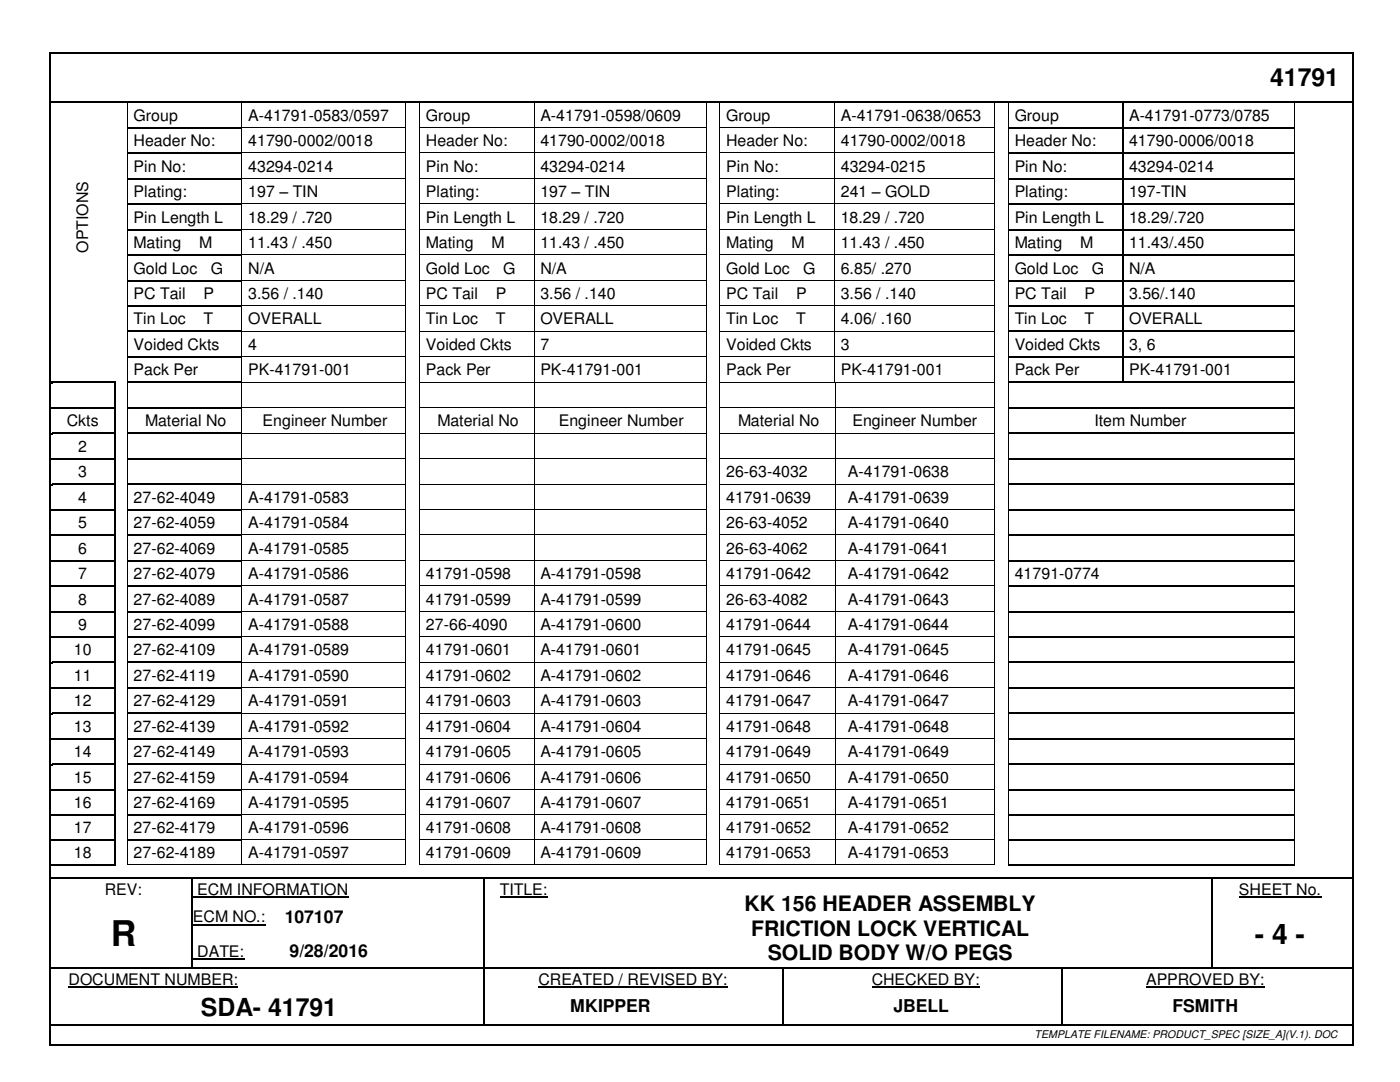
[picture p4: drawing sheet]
<svg xmlns="http://www.w3.org/2000/svg" width="279mm" height="216mm" viewBox="0 0 279 216" stroke-linecap="round" stroke-linejoin="round" font-family="sans-serif">
<defs><g id="words">
<text font-size="7.1" x="22.1" y="188.8">R</text>
<text font-size="5.6" x="250.4" y="188.3">- 4 -</text>
<g font-size="5">
<text x="253.5" y="17.2">41791</text>
<text x="40.1" y="202.7">SDA- 41791</text>
</g>
<g font-size="4.2">
<text x="148.6" y="181.8">KK 156 HEADER ASSEMBLY</text>
<text x="149.9" y="186.7">FRICTION LOCK VERTICAL</text>
<text x="153.2" y="191.5">SOLID BODY W/O PEGS</text>
</g>
<g font-size="3.5">
<text x="56.8" y="184.1">107107</text>
<text x="57.8" y="191">9/28/2016</text>
<text x="113.8" y="202">MKIPPER</text>
<text x="178.3" y="202">JBELL</text>
<text x="234" y="202">FSMITH</text>
</g>
<g font-size="3.2">
<text x="26.7" y="24.1">Group</text>
<text x="26.7" y="29.2">Header No:</text>
<text x="49.5" y="24.1">A-41791-0583/0597</text>
<text x="49.5" y="29.2">41790-0002/0018</text>
<text x="85" y="24.1">Group</text>
<text x="85" y="29.2">Header No:</text>
<text x="107.8" y="24.1">A-41791-0598/0609</text>
<text x="107.8" y="29.2">41790-0002/0018</text>
<text x="144.9" y="24.1">Group</text>
<text x="144.9" y="29.2">Header No:</text>
<text x="167.8" y="24.1">A-41791-0638/0653</text>
<text x="167.8" y="29.2">41790-0002/0018</text>
<text x="202.5" y="24.1">Group</text>
<text x="202.5" y="29.2">Header No:</text>
<text x="225.3" y="24.1">A-41791-0773/0785</text>
<text x="225.3" y="29.2">41790-0006/0018</text>
<text x="26.7" y="34.3">Pin No:</text>
<text x="49.5" y="34.3">43294-0214</text>
<text x="85" y="34.3">Pin No:</text>
<text x="107.8" y="34.3">43294-0214</text>
<text x="144.9" y="34.3">Pin No:</text>
<text x="167.8" y="34.3">43294-0215</text>
<text x="202.5" y="34.3">Pin No:</text>
<text x="225.3" y="34.3">43294-0214</text>
<text x="26.7" y="39.3">Plating:</text>
<text x="49.5" y="39.3">197 – TIN</text>
<text x="85" y="39.3">Plating:</text>
<text x="107.8" y="39.3">197 – TIN</text>
<text x="144.9" y="39.3">Plating:</text>
<text x="167.8" y="39.3">241 – GOLD</text>
<text x="202.5" y="39.3">Plating:</text>
<text x="225.3" y="39.3">197-TIN</text>
<text x="26.7" y="44.4">Pin Length L</text>
<text x="49.5" y="44.4">18.29 / .720</text>
<text x="85" y="44.4">Pin Length L</text>
<text x="107.8" y="44.4">18.29 / .720</text>
<text x="144.9" y="44.4">Pin Length L</text>
<text x="167.8" y="44.4">18.29 / .720</text>
<text x="202.5" y="44.4">Pin Length L</text>
<text x="225.3" y="44.4">18.29/.720</text>
<text x="17.6" y="50.4" transform="rotate(-90 17.6 50.4)">OPTIONS</text>
<text x="26.7" y="49.5">Mating</text>
<text x="39.7" y="49.5">M</text>
<text x="49.5" y="49.5">11.43 / .450</text>
<text x="85" y="49.5">Mating</text>
<text x="98.1" y="49.5">M</text>
<text x="107.8" y="49.5">11.43 / .450</text>
<text x="144.9" y="49.5">Mating</text>
<text x="158" y="49.5">M</text>
<text x="167.8" y="49.5">11.43 / .450</text>
<text x="202.5" y="49.5">Mating</text>
<text x="215.6" y="49.5">M</text>
<text x="225.3" y="49.5">11.43/.450</text>
<text x="26.7" y="54.6">Gold Loc</text>
<text x="26.7" y="59.7">PC Tail</text>
<text x="40.6" y="59.7">P</text>
<text x="42.1" y="54.6">G</text>
<text x="49.5" y="54.6">N/A</text>
<text x="49.5" y="59.7">3.56 / .140</text>
<text x="85" y="54.6">Gold Loc</text>
<text x="85" y="59.7">PC Tail</text>
<text x="99" y="59.7">P</text>
<text x="100.4" y="54.6">G</text>
<text x="107.8" y="54.6">N/A</text>
<text x="107.8" y="59.7">3.56 / .140</text>
<text x="144.9" y="54.6">Gold Loc</text>
<text x="144.9" y="59.7">PC Tail</text>
<text x="158.9" y="59.7">P</text>
<text x="160.3" y="54.6">G</text>
<text x="167.8" y="54.6">6.85/ .270</text>
<text x="167.8" y="59.7">3.56 / .140</text>
<text x="202.5" y="54.6">Gold Loc</text>
<text x="202.5" y="59.7">PC Tail</text>
<text x="216.5" y="59.7">P</text>
<text x="217.9" y="54.6">G</text>
<text x="225.3" y="54.6">N/A</text>
<text x="225.3" y="59.7">3.56/.140</text>
<text x="26.7" y="64.7">Tin Loc</text>
<text x="40.6" y="64.7">T</text>
<text x="49.5" y="64.7">OVERALL</text>
<text x="85" y="64.7">Tin Loc</text>
<text x="99" y="64.7">T</text>
<text x="107.8" y="64.7">OVERALL</text>
<text x="144.9" y="64.7">Tin Loc</text>
<text x="158.9" y="64.7">T</text>
<text x="167.8" y="64.7">4.06/ .160</text>
<text x="202.5" y="64.7">Tin Loc</text>
<text x="216.5" y="64.7">T</text>
<text x="225.3" y="64.7">OVERALL</text>
<text x="26.7" y="69.8">Voided Ckts</text>
<text x="49.5" y="69.8">4</text>
<text x="85" y="69.8">Voided Ckts</text>
<text x="107.8" y="69.8">7</text>
<text x="144.9" y="69.8">Voided Ckts</text>
<text x="167.8" y="69.8">3</text>
<text x="202.5" y="69.8">Voided Ckts</text>
<text x="225.3" y="69.8">3, 6</text>
<text x="26.7" y="74.9">Pack Per</text>
<text x="49.5" y="74.9">PK-41791-001</text>
<text x="85" y="74.9">Pack Per</text>
<text x="107.8" y="74.9">PK-41791-001</text>
<text x="144.9" y="74.9">Pack Per</text>
<text x="167.8" y="74.9">PK-41791-001</text>
<text x="202.5" y="74.9">Pack Per</text>
<text x="225.3" y="74.9">PK-41791-001</text>
<text x="13.3" y="85.1">Ckts</text>
<text x="29" y="85.1">Material No</text>
<text x="52.4" y="85.1">Engineer Number</text>
<text x="87.3" y="85.1">Material No</text>
<text x="111.5" y="85.1">Engineer Number</text>
<text x="147.3" y="85.1">Material No</text>
<text x="170.1" y="85.1">Engineer Number</text>
<text x="218.4" y="85.1">Item Number</text>
<text x="15.6" y="90.1">2</text>
<text x="15.6" y="95.2">3</text>
<text x="144.9" y="95.2">26-63-4032</text>
<text x="169.2" y="95.2">A-41791-0638</text>
<text x="15.6" y="100.3">4</text>
<text x="26.7" y="100.3">27-62-4049</text>
<text x="49.5" y="100.3">A-41791-0583</text>
<text x="144.9" y="100.3">41791-0639</text>
<text x="169.2" y="100.3">A-41791-0639</text>
<text x="15.6" y="105.4">5</text>
<text x="26.7" y="105.4">27-62-4059</text>
<text x="49.5" y="105.4">A-41791-0584</text>
<text x="144.9" y="105.4">26-63-4052</text>
<text x="169.2" y="105.4">A-41791-0640</text>
<text x="15.6" y="110.5">6</text>
<text x="26.7" y="110.5">27-62-4069</text>
<text x="49.5" y="110.5">A-41791-0585</text>
<text x="144.9" y="110.5">26-63-4062</text>
<text x="169.2" y="110.5">A-41791-0641</text>
<text x="15.6" y="115.6">7</text>
<text x="26.7" y="115.6">27-62-4079</text>
<text x="49.5" y="115.6">A-41791-0586</text>
<text x="85" y="115.6">41791-0598</text>
<text x="107.8" y="115.6">A-41791-0598</text>
<text x="144.9" y="115.6">41791-0642</text>
<text x="169.2" y="115.6">A-41791-0642</text>
<text x="202.5" y="115.6">41791-0774</text>
<text x="15.6" y="120.6">8</text>
<text x="15.6" y="125.7">9</text>
<text x="26.7" y="120.6">27-62-4089</text>
<text x="26.7" y="125.7">27-62-4099</text>
<text x="49.5" y="120.6">A-41791-0587</text>
<text x="49.5" y="125.7">A-41791-0588</text>
<text x="85" y="120.6">41791-0599</text>
<text x="85" y="125.7">27-66-4090</text>
<text x="107.8" y="120.6">A-41791-0599</text>
<text x="107.8" y="125.7">A-41791-0600</text>
<text x="144.9" y="120.6">26-63-4082</text>
<text x="144.9" y="125.7">41791-0644</text>
<text x="169.2" y="120.6">A-41791-0643</text>
<text x="169.2" y="125.7">A-41791-0644</text>
<text x="14.7" y="130.8">10</text>
<text x="26.7" y="130.8">27-62-4109</text>
<text x="49.5" y="130.8">A-41791-0589</text>
<text x="85" y="130.8">41791-0601</text>
<text x="107.8" y="130.8">A-41791-0601</text>
<text x="144.9" y="130.8">41791-0645</text>
<text x="169.2" y="130.8">A-41791-0645</text>
<text x="14.7" y="135.9">11</text>
<text x="26.7" y="135.9">27-62-4119</text>
<text x="49.5" y="135.9">A-41791-0590</text>
<text x="85" y="135.9">41791-0602</text>
<text x="107.8" y="135.9">A-41791-0602</text>
<text x="144.9" y="135.9">41791-0646</text>
<text x="169.2" y="135.9">A-41791-0646</text>
<text x="14.7" y="141">12</text>
<text x="26.7" y="141">27-62-4129</text>
<text x="49.5" y="141">A-41791-0591</text>
<text x="85" y="141">41791-0603</text>
<text x="107.8" y="141">A-41791-0603</text>
<text x="144.9" y="141">41791-0647</text>
<text x="169.2" y="141">A-41791-0647</text>
<text x="14.7" y="146">13</text>
<text x="26.7" y="146">27-62-4139</text>
<text x="49.5" y="146">A-41791-0592</text>
<text x="85" y="146">41791-0604</text>
<text x="107.8" y="146">A-41791-0604</text>
<text x="144.9" y="146">41791-0648</text>
<text x="169.2" y="146">A-41791-0648</text>
<text x="14.7" y="151.1">14</text>
<text x="26.7" y="151.1">27-62-4149</text>
<text x="49.5" y="151.1">A-41791-0593</text>
<text x="85" y="151.1">41791-0605</text>
<text x="107.8" y="151.1">A-41791-0605</text>
<text x="144.9" y="151.1">41791-0649</text>
<text x="169.2" y="151.1">A-41791-0649</text>
<text x="14.7" y="156.2">15</text>
<text x="14.7" y="161.3">16</text>
<text x="26.7" y="156.2">27-62-4159</text>
<text x="26.7" y="161.3">27-62-4169</text>
<text x="49.5" y="156.2">A-41791-0594</text>
<text x="49.5" y="161.3">A-41791-0595</text>
<text x="85" y="156.2">41791-0606</text>
<text x="85" y="161.3">41791-0607</text>
<text x="107.8" y="156.2">A-41791-0606</text>
<text x="107.8" y="161.3">A-41791-0607</text>
<text x="144.9" y="156.2">41791-0650</text>
<text x="144.9" y="161.3">41791-0651</text>
<text x="169.2" y="156.2">A-41791-0650</text>
<text x="169.2" y="161.3">A-41791-0651</text>
<text x="14.7" y="166.3">17</text>
<text x="26.7" y="166.3">27-62-4179</text>
<text x="49.5" y="166.3">A-41791-0596</text>
<text x="85" y="166.3">41791-0608</text>
<text x="107.8" y="166.3">A-41791-0608</text>
<text x="144.9" y="166.3">41791-0652</text>
<text x="169.2" y="166.3">A-41791-0652</text>
<text x="14.7" y="171.3">18</text>
<text x="26.7" y="171.3">27-62-4189</text>
<text x="49.5" y="171.3">A-41791-0597</text>
<text x="85" y="171.3">41791-0609</text>
<text x="107.8" y="171.3">A-41791-0609</text>
<text x="144.9" y="171.3">41791-0653</text>
<text x="169.2" y="171.3">A-41791-0653</text>
<text x="20.9" y="178.5">REV:</text>
<text x="39.4" y="178.5">ECM INFORMATION</text>
<text x="99.8" y="178.5">TITLE:</text>
<text x="247.3" y="178.5">SHEET No.</text>
<text x="38.5" y="184.1">ECM NO.:</text>
<text x="39.4" y="191">DATE:</text>
<text x="13.7" y="196.5">DOCUMENT NUMBER:</text>
<text x="107.5" y="196.5">CREATED / REVISED BY:</text>
<text x="174" y="196.5">CHECKED BY:</text>
<text x="228.7" y="196.5">APPROVED BY:</text>
</g>
<text font-size="2.1" x="206.5" y="207.1">TEMPLATE FILENAME: PRODUCT_SPEC [SIZE_A](V.1). DOC</text>
</g></defs>
<g fill="#000">
<path d="M9.8 10.3h.4v.4h-.4z" fill-rule="evenodd"/>
<path d="M9.8 10.3h.4v.4h-.4z" fill-rule="evenodd"/>
<path d="M269.8 10.3h.3v.4h-.3z" fill-rule="evenodd"/>
<path d="M269.8 10.3h.3v.4h-.3z" fill-rule="evenodd"/>
<path d="M10.2 20.2h.3v.3h-.3z" fill-rule="evenodd"/>
<path d="M10.2 20.2h.3v.3h-.3z" fill-rule="evenodd"/>
<path d="M25.3 20.4h.2v.3h-.2z" fill-rule="evenodd"/>
<path d="M25.3 20.4h.2v.1h-.2z" fill-rule="evenodd"/>
<path d="M25.3 25.4h.2v.3h-.2z" fill-rule="evenodd"/>
<path d="M25.3 30.4h.2v.4h-.2z" fill-rule="evenodd"/>
<path d="M25.3 35.5h.2v.4h-.2z" fill-rule="evenodd"/>
<path d="M48.2 20.5h.2v.2h-.2z" fill-rule="evenodd"/>
<path d="M48.2 20.4h.2v.1h-.2z" fill-rule="evenodd"/>
<path d="M48.2 25.4h.2v.3h-.2z" fill-rule="evenodd"/>
<path d="M48.2 30.4h.2v.4h-.2z" fill-rule="evenodd"/>
<path d="M48.2 35.5h.2v.4h-.2z" fill-rule="evenodd"/>
<path d="M80.9 20.4h.2v.3h-.2z" fill-rule="evenodd"/>
<path d="M80.9 20.4h.2v.1h-.2z" fill-rule="evenodd"/>
<path d="M80.9 25.4h.2v.3h-.2z" fill-rule="evenodd"/>
<path d="M80.9 30.4h.2v.4h-.2z" fill-rule="evenodd"/>
<path d="M80.9 35.5h.2v.4h-.2z" fill-rule="evenodd"/>
<path d="M83.7 20.4h.1v.3h-.1z" fill-rule="evenodd"/>
<path d="M83.7 20.4h.1v.1h-.1z" fill-rule="evenodd"/>
<path d="M83.7 25.4h.1v.3h-.1z" fill-rule="evenodd"/>
<path d="M83.7 30.4h.1v.4h-.1z" fill-rule="evenodd"/>
<path d="M83.7 35.5h.1v.4h-.1z" fill-rule="evenodd"/>
<path d="M106.5 20.5h.2v.2h-.2z" fill-rule="evenodd"/>
<path d="M106.5 20.4h.2v.1h-.2z" fill-rule="evenodd"/>
<path d="M106.5 25.4h.2v.3h-.2z" fill-rule="evenodd"/>
<path d="M106.5 30.4h.2v.4h-.2z" fill-rule="evenodd"/>
<path d="M106.5 35.5h.2v.4h-.2z" fill-rule="evenodd"/>
<path d="M140.8 20.4h.2v.3h-.2z" fill-rule="evenodd"/>
<path d="M140.8 20.4h.2v.1h-.2z" fill-rule="evenodd"/>
<path d="M140.8 25.4h.2v.3h-.2z" fill-rule="evenodd"/>
<path d="M140.8 30.4h.2v.4h-.2z" fill-rule="evenodd"/>
<path d="M140.8 35.5h.2v.4h-.2z" fill-rule="evenodd"/>
<path d="M143.6 20.4h.1v.3h-.1z" fill-rule="evenodd"/>
<path d="M143.6 20.4h.1v.1h-.1z" fill-rule="evenodd"/>
<path d="M143.6 25.4h.1v.3h-.1z" fill-rule="evenodd"/>
<path d="M143.6 30.4h.1v.4h-.1z" fill-rule="evenodd"/>
<path d="M143.6 35.5h.1v.4h-.1z" fill-rule="evenodd"/>
<path d="M166.4 20.5h.2v.2h-.2z" fill-rule="evenodd"/>
<path d="M166.4 20.4h.2v.1h-.2z" fill-rule="evenodd"/>
<path d="M166.4 25.4h.2v.3h-.2z" fill-rule="evenodd"/>
<path d="M166.4 30.4h.2v.4h-.2z" fill-rule="evenodd"/>
<path d="M166.4 35.5h.2v.4h-.2z" fill-rule="evenodd"/>
<path d="M198.4 20.4h.2v.3h-.2z" fill-rule="evenodd"/>
<path d="M198.4 20.4h.2v.1h-.2z" fill-rule="evenodd"/>
<path d="M198.4 25.4h.2v.3h-.2z" fill-rule="evenodd"/>
<path d="M198.4 30.4h.2v.4h-.2z" fill-rule="evenodd"/>
<path d="M198.4 35.5h.2v.4h-.2z" fill-rule="evenodd"/>
<path d="M201.2 20.4h.1v.3h-.1z" fill-rule="evenodd"/>
<path d="M201.2 20.4h.1v.1h-.1z" fill-rule="evenodd"/>
<path d="M201.2 25.4h.1v.3h-.1z" fill-rule="evenodd"/>
<path d="M201.2 30.4h.1v.4h-.1z" fill-rule="evenodd"/>
<path d="M201.2 35.5h.1v.4h-.1z" fill-rule="evenodd"/>
<path d="M224 20.5h.2v.2h-.2z" fill-rule="evenodd"/>
<path d="M224 20.4h.1v.1h-.1z" fill-rule="evenodd"/>
<path d="M224 25.4h.2v.3h-.2z" fill-rule="evenodd"/>
<path d="M224 30.4h.2v.4h-.2z" fill-rule="evenodd"/>
<path d="M224 35.5h.2v.4h-.2z" fill-rule="evenodd"/>
<path d="M258.3 20.4h.2v.3h-.2z" fill-rule="evenodd"/>
<path d="M258.3 20.4h.2v.1h-.2z" fill-rule="evenodd"/>
<path d="M258.3 25.4h.2v.3h-.2z" fill-rule="evenodd"/>
<path d="M258.3 30.4h.2v.4h-.2z" fill-rule="evenodd"/>
<path d="M258.3 35.5h.2v.4h-.2z" fill-rule="evenodd"/>
<path d="M269.5 20.2h.3v.3h-.3z" fill-rule="evenodd"/>
<path d="M269.5 20.2h.3v.3h-.3z" fill-rule="evenodd"/>
<path d="M25.3 40.6h.2v.4h-.2z" fill-rule="evenodd"/>
<path d="M25.3 45.7h.2v.4h-.2z" fill-rule="evenodd"/>
<path d="M25.3 50.8h.2v.3h-.2z" fill-rule="evenodd"/>
<path d="M25.3 55.8h.2v.4h-.2z" fill-rule="evenodd"/>
<path d="M48.2 40.6h.2v.4h-.2z" fill-rule="evenodd"/>
<path d="M48.2 45.7h.2v.4h-.2z" fill-rule="evenodd"/>
<path d="M48.2 50.8h.2v.3h-.2z" fill-rule="evenodd"/>
<path d="M48.2 55.8h.2v.4h-.2z" fill-rule="evenodd"/>
<path d="M80.9 40.6h.2v.4h-.2z" fill-rule="evenodd"/>
<path d="M80.9 45.7h.2v.4h-.2z" fill-rule="evenodd"/>
<path d="M80.9 50.8h.2v.3h-.2z" fill-rule="evenodd"/>
<path d="M80.9 55.8h.2v.4h-.2z" fill-rule="evenodd"/>
<path d="M83.7 40.6h.1v.4h-.1z" fill-rule="evenodd"/>
<path d="M83.7 45.7h.1v.4h-.1z" fill-rule="evenodd"/>
<path d="M83.7 50.8h.1v.3h-.1z" fill-rule="evenodd"/>
<path d="M83.7 55.8h.1v.4h-.1z" fill-rule="evenodd"/>
<path d="M106.5 40.6h.2v.4h-.2z" fill-rule="evenodd"/>
<path d="M106.5 45.7h.2v.4h-.2z" fill-rule="evenodd"/>
<path d="M106.5 50.8h.2v.3h-.2z" fill-rule="evenodd"/>
<path d="M106.5 55.8h.2v.4h-.2z" fill-rule="evenodd"/>
<path d="M140.8 40.6h.2v.4h-.2z" fill-rule="evenodd"/>
<path d="M140.8 45.7h.2v.4h-.2z" fill-rule="evenodd"/>
<path d="M140.8 50.8h.2v.3h-.2z" fill-rule="evenodd"/>
<path d="M140.8 55.8h.2v.4h-.2z" fill-rule="evenodd"/>
<path d="M143.6 40.6h.1v.4h-.1z" fill-rule="evenodd"/>
<path d="M143.6 45.7h.1v.4h-.1z" fill-rule="evenodd"/>
<path d="M143.6 50.8h.1v.3h-.1z" fill-rule="evenodd"/>
<path d="M143.6 55.8h.1v.4h-.1z" fill-rule="evenodd"/>
<path d="M166.4 40.6h.2v.4h-.2z" fill-rule="evenodd"/>
<path d="M166.4 45.7h.2v.4h-.2z" fill-rule="evenodd"/>
<path d="M166.4 50.8h.2v.3h-.2z" fill-rule="evenodd"/>
<path d="M166.4 55.8h.2v.4h-.2z" fill-rule="evenodd"/>
<path d="M198.4 40.6h.2v.4h-.2z" fill-rule="evenodd"/>
<path d="M198.4 45.7h.2v.4h-.2z" fill-rule="evenodd"/>
<path d="M198.4 50.8h.2v.3h-.2z" fill-rule="evenodd"/>
<path d="M198.4 55.8h.2v.4h-.2z" fill-rule="evenodd"/>
<path d="M201.2 40.6h.1v.4h-.1z" fill-rule="evenodd"/>
<path d="M201.2 45.7h.1v.4h-.1z" fill-rule="evenodd"/>
<path d="M201.2 50.8h.1v.3h-.1z" fill-rule="evenodd"/>
<path d="M201.2 55.8h.1v.4h-.1z" fill-rule="evenodd"/>
<path d="M224 40.6h.2v.4h-.2z" fill-rule="evenodd"/>
<path d="M224 45.7h.2v.4h-.2z" fill-rule="evenodd"/>
<path d="M224 50.8h.2v.3h-.2z" fill-rule="evenodd"/>
<path d="M224 55.8h.2v.4h-.2z" fill-rule="evenodd"/>
<path d="M258.3 40.6h.2v.4h-.2z" fill-rule="evenodd"/>
<path d="M258.3 45.7h.2v.4h-.2z" fill-rule="evenodd"/>
<path d="M258.3 50.8h.2v.3h-.2z" fill-rule="evenodd"/>
<path d="M258.3 55.8h.2v.4h-.2z" fill-rule="evenodd"/>
<path d="M10.2 76.2h.2v.4h-.2z" fill-rule="evenodd"/>
<path d="M10.2 76.2h.2v.2h-.2z" fill-rule="evenodd"/>
<path d="M22.7 76.2h.3v.4h-.3z" fill-rule="evenodd"/>
<path d="M22.7 76.2h.3v.2h-.3z" fill-rule="evenodd"/>
<path d="M25.3 60.9h.2v.4h-.2z" fill-rule="evenodd"/>
<path d="M25.3 66h.2v.4h-.2z" fill-rule="evenodd"/>
<path d="M25.3 71.1h.2v.4h-.2z" fill-rule="evenodd"/>
<path d="M25.3 76.2h.2v.4h-.2z" fill-rule="evenodd"/>
<path d="M48.2 60.9h.2v.4h-.2z" fill-rule="evenodd"/>
<path d="M48.2 66h.2v.4h-.2z" fill-rule="evenodd"/>
<path d="M48.2 71.1h.2v.4h-.2z" fill-rule="evenodd"/>
<path d="M48.2 76.2h.2v.4h-.2z" fill-rule="evenodd"/>
<path d="M80.9 60.9h.2v.4h-.2z" fill-rule="evenodd"/>
<path d="M80.9 66h.2v.4h-.2z" fill-rule="evenodd"/>
<path d="M80.9 71.1h.2v.4h-.2z" fill-rule="evenodd"/>
<path d="M80.9 76.2h.2v.4h-.2z" fill-rule="evenodd"/>
<path d="M83.7 60.9h.1v.4h-.1z" fill-rule="evenodd"/>
<path d="M83.7 66h.1v.4h-.1z" fill-rule="evenodd"/>
<path d="M83.7 71.1h.1v.4h-.1z" fill-rule="evenodd"/>
<path d="M83.7 76.2h.1v.4h-.1z" fill-rule="evenodd"/>
<path d="M106.5 60.9h.2v.4h-.2z" fill-rule="evenodd"/>
<path d="M106.5 66h.2v.4h-.2z" fill-rule="evenodd"/>
<path d="M106.5 71.1h.2v.4h-.2z" fill-rule="evenodd"/>
<path d="M106.5 76.2h.2v.4h-.2z" fill-rule="evenodd"/>
<path d="M140.8 60.9h.2v.4h-.2z" fill-rule="evenodd"/>
<path d="M140.8 66h.2v.4h-.2z" fill-rule="evenodd"/>
<path d="M140.8 71.1h.2v.4h-.2z" fill-rule="evenodd"/>
<path d="M140.8 76.2h.2v.4h-.2z" fill-rule="evenodd"/>
<path d="M143.6 60.9h.1v.4h-.1z" fill-rule="evenodd"/>
<path d="M143.6 66h.1v.4h-.1z" fill-rule="evenodd"/>
<path d="M143.6 71.1h.1v.4h-.1z" fill-rule="evenodd"/>
<path d="M143.6 76.2h.1v.4h-.1z" fill-rule="evenodd"/>
<path d="M166.4 60.9h.2v.4h-.2z" fill-rule="evenodd"/>
<path d="M166.4 66h.2v.4h-.2z" fill-rule="evenodd"/>
<path d="M166.4 71.1h.2v.4h-.2z" fill-rule="evenodd"/>
<path d="M166.4 76.2h.2v.1h-.2z" fill-rule="evenodd"/>
<path d="M166.6 76.2v.1z" fill-rule="evenodd"/>
<path d="M166.6 76.3h.2v.3h-.2z" fill-rule="evenodd"/>
<path d="M166.6 76.2h.2v.1h-.2z" fill-rule="evenodd"/>
<path d="M198.4 60.9h.2v.4h-.2z" fill-rule="evenodd"/>
<path d="M198.4 66h.2v.4h-.2z" fill-rule="evenodd"/>
<path d="M198.4 71.1h.2v.4h-.2z" fill-rule="evenodd"/>
<path d="M198.4 76.2h.2v.4h-.2z" fill-rule="evenodd"/>
<path d="M201.2 60.9h.1v.4h-.1z" fill-rule="evenodd"/>
<path d="M201.2 66h.1v.4h-.1z" fill-rule="evenodd"/>
<path d="M201.2 71.1h.1v.4h-.1z" fill-rule="evenodd"/>
<path d="M201.2 76.2h.1v.4h-.1z" fill-rule="evenodd"/>
<path d="M224 60.9h.2v.4h-.2z" fill-rule="evenodd"/>
<path d="M224 66h.2v.4h-.2z" fill-rule="evenodd"/>
<path d="M224 71.1h.2v.4h-.2z" fill-rule="evenodd"/>
<path d="M224 76.2h.2v.2h-.2z" fill-rule="evenodd"/>
<path d="M258.3 60.9h.2v.4h-.2z" fill-rule="evenodd"/>
<path d="M258.3 66h.2v.4h-.2z" fill-rule="evenodd"/>
<path d="M258.3 71.1h.2v.4h-.2z" fill-rule="evenodd"/>
<path d="M258.3 76.2h.2v.4h-.2z" fill-rule="evenodd"/>
<path d="M10.2 81.3h.2v.3h-.2z" fill-rule="evenodd"/>
<path d="M10.2 86.3h.2v.4h-.2z" fill-rule="evenodd"/>
<path d="M10.2 91.4h.2v.4h-.2z" fill-rule="evenodd"/>
<path d="M10.2 96.5h.2v.4h-.2z" fill-rule="evenodd"/>
<path d="M22.7 81.3h.3v.3h-.3z" fill-rule="evenodd"/>
<path d="M22.7 86.3h.3v.4h-.3z" fill-rule="evenodd"/>
<path d="M22.7 91.4h.3v.4h-.3z" fill-rule="evenodd"/>
<path d="M22.7 96.5h.3v.4h-.3z" fill-rule="evenodd"/>
<path d="M25.3 81.3h.2v.3h-.2z" fill-rule="evenodd"/>
<path d="M25.3 86.3h.2v.4h-.2z" fill-rule="evenodd"/>
<path d="M25.3 91.4h.2v.4h-.2z" fill-rule="evenodd"/>
<path d="M25.3 96.5h.2v.4h-.2z" fill-rule="evenodd"/>
<path d="M48.2 81.3h.2v.3h-.2z" fill-rule="evenodd"/>
<path d="M48.2 86.3h.2v.4h-.2z" fill-rule="evenodd"/>
<path d="M48.2 91.4h.2v.4h-.2z" fill-rule="evenodd"/>
<path d="M48.2 96.5h.2v.4h-.2z" fill-rule="evenodd"/>
<path d="M80.9 81.3h.2v.3h-.2z" fill-rule="evenodd"/>
<path d="M80.9 86.3h.2v.4h-.2z" fill-rule="evenodd"/>
<path d="M80.9 91.4h.2v.4h-.2z" fill-rule="evenodd"/>
<path d="M80.9 96.5h.2v.4h-.2z" fill-rule="evenodd"/>
<path d="M83.7 81.3h.1v.3h-.1z" fill-rule="evenodd"/>
<path d="M83.7 86.3h.1v.4h-.1z" fill-rule="evenodd"/>
<path d="M83.7 91.4h.1v.4h-.1z" fill-rule="evenodd"/>
<path d="M83.7 96.5h.1v.4h-.1z" fill-rule="evenodd"/>
<path d="M106.5 81.3h.2v.3h-.2z" fill-rule="evenodd"/>
<path d="M106.5 86.3h.2v.4h-.2z" fill-rule="evenodd"/>
<path d="M106.5 91.4h.2v.4h-.2z" fill-rule="evenodd"/>
<path d="M106.5 96.5h.2v.4h-.2z" fill-rule="evenodd"/>
<path d="M140.8 81.3h.2v.3h-.2z" fill-rule="evenodd"/>
<path d="M140.8 86.3h.2v.4h-.2z" fill-rule="evenodd"/>
<path d="M140.8 91.4h.2v.4h-.2z" fill-rule="evenodd"/>
<path d="M140.8 96.5h.2v.4h-.2z" fill-rule="evenodd"/>
<path d="M143.6 81.3h.1v.3h-.1z" fill-rule="evenodd"/>
<path d="M143.6 86.3h.1v.4h-.1z" fill-rule="evenodd"/>
<path d="M143.6 91.4h.1v.4h-.1z" fill-rule="evenodd"/>
<path d="M143.6 96.5h.1v.4h-.1z" fill-rule="evenodd"/>
<path d="M166.6 81.3h.2v.3h-.2z" fill-rule="evenodd"/>
<path d="M166.6 86.3h.2v.4h-.2z" fill-rule="evenodd"/>
<path d="M166.6 91.4h.2v.4h-.2z" fill-rule="evenodd"/>
<path d="M166.6 96.5h.2v.4h-.2z" fill-rule="evenodd"/>
<path d="M198.4 81.3h.2v.3h-.2z" fill-rule="evenodd"/>
<path d="M198.4 86.3h.2v.4h-.2z" fill-rule="evenodd"/>
<path d="M198.4 91.4h.2v.4h-.2z" fill-rule="evenodd"/>
<path d="M198.4 96.5h.2v.4h-.2z" fill-rule="evenodd"/>
<path d="M201.2 81.3h.1v.3h-.1z" fill-rule="evenodd"/>
<path d="M201.2 86.3h.1v.4h-.1z" fill-rule="evenodd"/>
<path d="M201.2 91.4h.1v.4h-.1z" fill-rule="evenodd"/>
<path d="M201.2 96.5h.1v.4h-.1z" fill-rule="evenodd"/>
<path d="M258.3 81.3h.2v.3h-.2z" fill-rule="evenodd"/>
<path d="M258.3 86.3h.2v.4h-.2z" fill-rule="evenodd"/>
<path d="M258.3 91.4h.2v.4h-.2z" fill-rule="evenodd"/>
<path d="M258.3 96.5h.2v.4h-.2z" fill-rule="evenodd"/>
<path d="M10.2 101.6h.2v.4h-.2z" fill-rule="evenodd"/>
<path d="M10.2 106.7h.2v.3h-.2z" fill-rule="evenodd"/>
<path d="M10.2 111.7h.2v.4h-.2z" fill-rule="evenodd"/>
<path d="M10.2 116.8h.2v.4h-.2z" fill-rule="evenodd"/>
<path d="M22.7 101.6h.3v.4h-.3z" fill-rule="evenodd"/>
<path d="M22.7 106.7h.3v.3h-.3z" fill-rule="evenodd"/>
<path d="M22.7 111.7h.3v.4h-.3z" fill-rule="evenodd"/>
<path d="M22.7 116.8h.3v.4h-.3z" fill-rule="evenodd"/>
<path d="M25.3 101.6h.2v.4h-.2z" fill-rule="evenodd"/>
<path d="M25.3 106.7h.2v.3h-.2z" fill-rule="evenodd"/>
<path d="M25.3 111.7h.2v.4h-.2z" fill-rule="evenodd"/>
<path d="M25.3 116.8h.2v.4h-.2z" fill-rule="evenodd"/>
<path d="M48.2 101.6h.2v.4h-.2z" fill-rule="evenodd"/>
<path d="M48.2 106.7h.2v.3h-.2z" fill-rule="evenodd"/>
<path d="M48.2 111.7h.2v.4h-.2z" fill-rule="evenodd"/>
<path d="M48.2 116.8h.2v.4h-.2z" fill-rule="evenodd"/>
<path d="M80.9 101.6h.2v.4h-.2z" fill-rule="evenodd"/>
<path d="M80.9 106.7h.2v.3h-.2z" fill-rule="evenodd"/>
<path d="M80.9 111.7h.2v.4h-.2z" fill-rule="evenodd"/>
<path d="M80.9 116.8h.2v.4h-.2z" fill-rule="evenodd"/>
<path d="M83.7 101.6h.1v.4h-.1z" fill-rule="evenodd"/>
<path d="M83.7 106.7h.1v.3h-.1z" fill-rule="evenodd"/>
<path d="M83.7 111.7h.1v.4h-.1z" fill-rule="evenodd"/>
<path d="M83.7 116.8h.1v.4h-.1z" fill-rule="evenodd"/>
<path d="M106.5 101.6h.2v.4h-.2z" fill-rule="evenodd"/>
<path d="M106.5 106.7h.2v.3h-.2z" fill-rule="evenodd"/>
<path d="M106.5 111.7h.2v.4h-.2z" fill-rule="evenodd"/>
<path d="M106.5 116.8h.2v.4h-.2z" fill-rule="evenodd"/>
<path d="M140.8 101.6h.2v.4h-.2z" fill-rule="evenodd"/>
<path d="M140.8 106.7h.2v.3h-.2z" fill-rule="evenodd"/>
<path d="M140.8 111.7h.2v.4h-.2z" fill-rule="evenodd"/>
<path d="M140.8 116.8h.2v.4h-.2z" fill-rule="evenodd"/>
<path d="M143.6 101.6h.1v.4h-.1z" fill-rule="evenodd"/>
<path d="M143.6 106.7h.1v.3h-.1z" fill-rule="evenodd"/>
<path d="M143.6 111.7h.1v.4h-.1z" fill-rule="evenodd"/>
<path d="M143.6 116.8h.1v.4h-.1z" fill-rule="evenodd"/>
<path d="M166.6 101.6h.2v.4h-.2z" fill-rule="evenodd"/>
<path d="M166.6 106.7h.2v.3h-.2z" fill-rule="evenodd"/>
<path d="M166.6 111.7h.2v.4h-.2z" fill-rule="evenodd"/>
<path d="M166.6 116.8h.2v.4h-.2z" fill-rule="evenodd"/>
<path d="M198.4 101.6h.2v.4h-.2z" fill-rule="evenodd"/>
<path d="M198.4 106.7h.2v.3h-.2z" fill-rule="evenodd"/>
<path d="M198.4 111.7h.2v.4h-.2z" fill-rule="evenodd"/>
<path d="M198.4 116.8h.2v.4h-.2z" fill-rule="evenodd"/>
<path d="M201.2 101.6h.1v.4h-.1z" fill-rule="evenodd"/>
<path d="M201.2 106.7h.1v.3h-.1z" fill-rule="evenodd"/>
<path d="M201.2 111.7h.1v.4h-.1z" fill-rule="evenodd"/>
<path d="M201.2 116.8h.1v.4h-.1z" fill-rule="evenodd"/>
<path d="M258.3 101.6h.2v.4h-.2z" fill-rule="evenodd"/>
<path d="M258.3 106.7h.2v.3h-.2z" fill-rule="evenodd"/>
<path d="M258.3 111.7h.2v.4h-.2z" fill-rule="evenodd"/>
<path d="M258.3 116.8h.2v.4h-.2z" fill-rule="evenodd"/>
<path d="M10.2 121.9h.2v.4h-.2z" fill-rule="evenodd"/>
<path d="M10.2 127h.2v.4h-.2z" fill-rule="evenodd"/>
<path d="M10.2 132.1h.2v.3h-.2z" fill-rule="evenodd"/>
<path d="M10.2 137.1h.2v.4h-.2z" fill-rule="evenodd"/>
<path d="M22.7 121.9h.3v.4h-.3z" fill-rule="evenodd"/>
<path d="M22.7 127h.3v.4h-.3z" fill-rule="evenodd"/>
<path d="M22.7 132.1h.3v.3h-.3z" fill-rule="evenodd"/>
<path d="M22.7 137.1h.3v.4h-.3z" fill-rule="evenodd"/>
<path d="M25.3 121.9h.2v.4h-.2z" fill-rule="evenodd"/>
<path d="M25.3 127h.2v.4h-.2z" fill-rule="evenodd"/>
<path d="M25.3 132.1h.2v.3h-.2z" fill-rule="evenodd"/>
<path d="M25.3 137.1h.2v.4h-.2z" fill-rule="evenodd"/>
<path d="M48.2 121.9h.2v.4h-.2z" fill-rule="evenodd"/>
<path d="M48.2 127h.2v.4h-.2z" fill-rule="evenodd"/>
<path d="M48.2 132.1h.2v.3h-.2z" fill-rule="evenodd"/>
<path d="M48.2 137.1h.2v.4h-.2z" fill-rule="evenodd"/>
<path d="M80.9 121.9h.2v.4h-.2z" fill-rule="evenodd"/>
<path d="M80.9 127h.2v.4h-.2z" fill-rule="evenodd"/>
<path d="M80.9 132.1h.2v.3h-.2z" fill-rule="evenodd"/>
<path d="M80.9 137.1h.2v.4h-.2z" fill-rule="evenodd"/>
<path d="M83.7 121.9h.1v.4h-.1z" fill-rule="evenodd"/>
<path d="M83.7 127h.1v.4h-.1z" fill-rule="evenodd"/>
<path d="M83.7 132.1h.1v.3h-.1z" fill-rule="evenodd"/>
<path d="M83.7 137.1h.1v.4h-.1z" fill-rule="evenodd"/>
<path d="M106.5 121.9h.2v.4h-.2z" fill-rule="evenodd"/>
<path d="M106.5 127h.2v.4h-.2z" fill-rule="evenodd"/>
<path d="M106.5 132.1h.2v.3h-.2z" fill-rule="evenodd"/>
<path d="M106.5 137.1h.2v.4h-.2z" fill-rule="evenodd"/>
<path d="M140.8 121.9h.2v.4h-.2z" fill-rule="evenodd"/>
<path d="M140.8 127h.2v.4h-.2z" fill-rule="evenodd"/>
<path d="M140.8 132.1h.2v.3h-.2z" fill-rule="evenodd"/>
<path d="M140.8 137.1h.2v.4h-.2z" fill-rule="evenodd"/>
<path d="M143.6 121.9h.1v.4h-.1z" fill-rule="evenodd"/>
<path d="M143.6 127h.1v.4h-.1z" fill-rule="evenodd"/>
<path d="M143.6 132.1h.1v.3h-.1z" fill-rule="evenodd"/>
<path d="M143.6 137.1h.1v.4h-.1z" fill-rule="evenodd"/>
<path d="M166.6 121.9h.2v.4h-.2z" fill-rule="evenodd"/>
<path d="M166.6 127h.2v.4h-.2z" fill-rule="evenodd"/>
<path d="M166.6 132.1h.2v.3h-.2z" fill-rule="evenodd"/>
<path d="M166.6 137.1h.2v.4h-.2z" fill-rule="evenodd"/>
<path d="M198.4 121.9h.2v.4h-.2z" fill-rule="evenodd"/>
<path d="M198.4 127h.2v.4h-.2z" fill-rule="evenodd"/>
<path d="M198.4 132.1h.2v.3h-.2z" fill-rule="evenodd"/>
<path d="M198.4 137.1h.2v.4h-.2z" fill-rule="evenodd"/>
<path d="M201.2 121.9h.1v.4h-.1z" fill-rule="evenodd"/>
<path d="M201.2 127h.1v.4h-.1z" fill-rule="evenodd"/>
<path d="M201.2 132.1h.1v.3h-.1z" fill-rule="evenodd"/>
<path d="M201.2 137.1h.1v.4h-.1z" fill-rule="evenodd"/>
<path d="M258.3 121.9h.2v.4h-.2z" fill-rule="evenodd"/>
<path d="M258.3 127h.2v.4h-.2z" fill-rule="evenodd"/>
<path d="M258.3 132.1h.2v.3h-.2z" fill-rule="evenodd"/>
<path d="M258.3 137.1h.2v.4h-.2z" fill-rule="evenodd"/>
<path d="M10.2 142.2h.2v.4h-.2z" fill-rule="evenodd"/>
<path d="M10.2 147.3h.2v.4h-.2z" fill-rule="evenodd"/>
<path d="M10.2 152.4h.2v.4h-.2z" fill-rule="evenodd"/>
<path d="M10.2 157.5h.2v.4h-.2z" fill-rule="evenodd"/>
<path d="M22.7 142.2h.3v.4h-.3z" fill-rule="evenodd"/>
<path d="M22.7 147.3h.3v.4h-.3z" fill-rule="evenodd"/>
<path d="M22.7 152.4h.3v.4h-.3z" fill-rule="evenodd"/>
<path d="M22.7 157.5h.3v.4h-.3z" fill-rule="evenodd"/>
<path d="M25.3 142.2h.2v.4h-.2z" fill-rule="evenodd"/>
<path d="M25.3 147.3h.2v.4h-.2z" fill-rule="evenodd"/>
<path d="M25.3 152.4h.2v.4h-.2z" fill-rule="evenodd"/>
<path d="M25.3 157.5h.2v.4h-.2z" fill-rule="evenodd"/>
<path d="M48.2 142.2h.2v.4h-.2z" fill-rule="evenodd"/>
<path d="M48.2 147.3h.2v.4h-.2z" fill-rule="evenodd"/>
<path d="M48.2 152.4h.2v.4h-.2z" fill-rule="evenodd"/>
<path d="M48.2 157.5h.2v.4h-.2z" fill-rule="evenodd"/>
<path d="M80.9 142.2h.2v.4h-.2z" fill-rule="evenodd"/>
<path d="M80.9 147.3h.2v.4h-.2z" fill-rule="evenodd"/>
<path d="M80.9 152.4h.2v.4h-.2z" fill-rule="evenodd"/>
<path d="M80.9 157.5h.2v.4h-.2z" fill-rule="evenodd"/>
<path d="M83.7 142.2h.1v.4h-.1z" fill-rule="evenodd"/>
<path d="M83.7 147.3h.1v.4h-.1z" fill-rule="evenodd"/>
<path d="M83.7 152.4h.1v.4h-.1z" fill-rule="evenodd"/>
<path d="M83.7 157.5h.1v.4h-.1z" fill-rule="evenodd"/>
<path d="M106.5 142.2h.2v.4h-.2z" fill-rule="evenodd"/>
<path d="M106.5 147.3h.2v.4h-.2z" fill-rule="evenodd"/>
<path d="M106.5 152.4h.2v.4h-.2z" fill-rule="evenodd"/>
<path d="M106.5 157.5h.2v.4h-.2z" fill-rule="evenodd"/>
<path d="M140.8 142.2h.2v.4h-.2z" fill-rule="evenodd"/>
<path d="M140.8 147.3h.2v.4h-.2z" fill-rule="evenodd"/>
<path d="M140.8 152.4h.2v.4h-.2z" fill-rule="evenodd"/>
<path d="M140.8 157.5h.2v.4h-.2z" fill-rule="evenodd"/>
<path d="M143.6 142.2h.1v.4h-.1z" fill-rule="evenodd"/>
<path d="M143.6 147.3h.1v.4h-.1z" fill-rule="evenodd"/>
<path d="M143.6 152.4h.1v.4h-.1z" fill-rule="evenodd"/>
<path d="M143.6 157.5h.1v.4h-.1z" fill-rule="evenodd"/>
<path d="M166.6 142.2h.2v.4h-.2z" fill-rule="evenodd"/>
<path d="M166.6 147.3h.2v.4h-.2z" fill-rule="evenodd"/>
<path d="M166.6 152.4h.2v.4h-.2z" fill-rule="evenodd"/>
<path d="M166.6 157.5h.2v.4h-.2z" fill-rule="evenodd"/>
<path d="M198.4 142.2h.2v.4h-.2z" fill-rule="evenodd"/>
<path d="M198.4 147.3h.2v.4h-.2z" fill-rule="evenodd"/>
<path d="M198.4 152.4h.2v.4h-.2z" fill-rule="evenodd"/>
<path d="M198.4 157.5h.2v.4h-.2z" fill-rule="evenodd"/>
<path d="M201.2 142.2h.1v.4h-.1z" fill-rule="evenodd"/>
<path d="M201.2 147.3h.1v.4h-.1z" fill-rule="evenodd"/>
<path d="M201.2 152.4h.1v.4h-.1z" fill-rule="evenodd"/>
<path d="M201.2 157.5h.1v.4h-.1z" fill-rule="evenodd"/>
<path d="M258.3 142.2h.2v.4h-.2z" fill-rule="evenodd"/>
<path d="M258.3 147.3h.2v.4h-.2z" fill-rule="evenodd"/>
<path d="M258.3 152.4h.2v.4h-.2z" fill-rule="evenodd"/>
<path d="M258.3 157.5h.2v.4h-.2z" fill-rule="evenodd"/>
<path d="M10.2 162.5h.2v.3h-.2z" fill-rule="evenodd"/>
<path d="M10.2 167.5h.2v.3h-.2z" fill-rule="evenodd"/>
<path d="M10.2 172.5h.2v.2h-.2z" fill-rule="evenodd"/>
<path d="M10.2 172.5h.2v.2h-.2z" fill-rule="evenodd"/>
<path d="M22.7 162.5h.3v.3h-.3z" fill-rule="evenodd"/>
<path d="M22.7 167.5h.3v.3h-.3z" fill-rule="evenodd"/>
<path d="M22.7 172.5h.3v.2h-.3z" fill-rule="evenodd"/>
<path d="M22.7 172.5h.3v.2h-.3z" fill-rule="evenodd"/>
<path d="M25.3 162.5h.2v.3h-.2z" fill-rule="evenodd"/>
<path d="M25.3 167.5h.2v.3h-.2z" fill-rule="evenodd"/>
<path d="M25.3 172.5h.2v.1h-.2z" fill-rule="evenodd"/>
<path d="M25.3 172.5h.2v.1h-.2z" fill-rule="evenodd"/>
<path d="M38.2 175.3h.3v.2h-.3z" fill-rule="evenodd"/>
<path d="M38.2 175h.4v.3h-.4z" fill-rule="evenodd"/>
<path d="M48.2 162.5h.2v.3h-.2z" fill-rule="evenodd"/>
<path d="M48.2 167.5h.2v.3h-.2z" fill-rule="evenodd"/>
<path d="M48.2 172.5h.2v.1h-.2z" fill-rule="evenodd"/>
<path d="M80.9 162.5h.2v.3h-.2z" fill-rule="evenodd"/>
<path d="M80.9 167.5h.2v.3h-.2z" fill-rule="evenodd"/>
<path d="M80.9 172.5h.2v.1h-.2z" fill-rule="evenodd"/>
<path d="M80.9 172.5h.2v.1h-.2z" fill-rule="evenodd"/>
<path d="M83.7 162.5h.1v.3h-.1z" fill-rule="evenodd"/>
<path d="M83.7 167.5h.1v.3h-.1z" fill-rule="evenodd"/>
<path d="M83.7 172.5h.1v.1h-.1z" fill-rule="evenodd"/>
<path d="M83.7 172.5h.1v.1h-.1z" fill-rule="evenodd"/>
<path d="M96.4 175.3h.3v.2h-.3z" fill-rule="evenodd"/>
<path d="M96.4 175h.3v.3h-.3z" fill-rule="evenodd"/>
<path d="M106.5 162.5h.2v.3h-.2z" fill-rule="evenodd"/>
<path d="M106.5 167.5h.2v.3h-.2z" fill-rule="evenodd"/>
<path d="M106.5 172.5h.2v.1h-.2z" fill-rule="evenodd"/>
<path d="M113.5 175h.4v.3h-.4z" fill-rule="evenodd"/>
<path d="M140.8 162.5h.2v.3h-.2z" fill-rule="evenodd"/>
<path d="M140.8 167.5h.2v.3h-.2z" fill-rule="evenodd"/>
<path d="M140.8 172.5h.2v.1h-.2z" fill-rule="evenodd"/>
<path d="M140.8 172.5h.2v.1h-.2z" fill-rule="evenodd"/>
<path d="M143.6 162.5h.1v.3h-.1z" fill-rule="evenodd"/>
<path d="M143.6 167.5h.1v.3h-.1z" fill-rule="evenodd"/>
<path d="M143.6 172.5h.1v.1h-.1z" fill-rule="evenodd"/>
<path d="M143.6 172.5h.1v.1h-.1z" fill-rule="evenodd"/>
<path d="M166.6 162.5h.2v.3h-.2z" fill-rule="evenodd"/>
<path d="M166.6 167.5h.2v.3h-.2z" fill-rule="evenodd"/>
<path d="M166.6 172.5h.2v.1h-.2z" fill-rule="evenodd"/>
<path d="M198.4 162.5h.2v.3h-.2z" fill-rule="evenodd"/>
<path d="M198.4 167.5h.2v.3h-.2z" fill-rule="evenodd"/>
<path d="M198.4 172.5h.2v.1h-.2z" fill-rule="evenodd"/>
<path d="M198.4 172.5h.2v.1h-.2z" fill-rule="evenodd"/>
<path d="M201.2 162.5h.1v.3h-.1z" fill-rule="evenodd"/>
<path d="M201.2 167.5h.1v.3h-.1z" fill-rule="evenodd"/>
<path d="M241.7 175.3h.3v.2h-.3z" fill-rule="evenodd"/>
<path d="M241.7 175h.4v.3h-.4z" fill-rule="evenodd"/>
<path d="M258.3 162.5h.2v.3h-.2z" fill-rule="evenodd"/>
<path d="M258.3 167.5h.2v.3h-.2z" fill-rule="evenodd"/>
<path d="M258.3 172.5h.2v.2h-.2z" fill-rule="evenodd"/>
<path d="M269 175h.3v.3h-.3z" fill-rule="evenodd"/>
<path d="M269.3 175h.5v.3h-.5z" fill-rule="evenodd"/>
<path d="M38.2 179.3h.3v.9h-.3z" fill-rule="evenodd"/>
<path d="M38.2 186.2h.3v.9h-.3z" fill-rule="evenodd"/>
<path d="M38.2 193.1h.3v.2h-.3z" fill-rule="evenodd"/>
<path d="M55.5 193.1h.3v.2h-.3z" fill-rule="evenodd"/>
<path d="M96.4 197.4h.3v.8h-.3z" fill-rule="evenodd"/>
<path d="M96.4 179.3h.3v.9h-.3z" fill-rule="evenodd"/>
<path d="M96.4 186.2h.3v.9h-.3z" fill-rule="evenodd"/>
<path d="M96.4 193.1h.3v.5h-.3z" fill-rule="evenodd"/>
<path d="M113.5 193.1h.3v.2h-.3z" fill-rule="evenodd"/>
<path d="M156 197.4h.4v.8h-.4z" fill-rule="evenodd"/>
<path d="M156.1 193.3h.2v.3h-.2z" fill-rule="evenodd"/>
<path d="M156.1 193.1h.2v.2h-.2z" fill-rule="evenodd"/>
<path d="M211.9 193.3h.2v.3h-.2z" fill-rule="evenodd"/>
<path d="M211.9 193.1h.2v.2h-.2z" fill-rule="evenodd"/>
<path d="M211.9 197.4h.2v.8h-.2z" fill-rule="evenodd"/>
<path d="M241.7 179.3h.3v.9h-.3z" fill-rule="evenodd"/>
<path d="M241.7 186.2h.3v.9h-.3z" fill-rule="evenodd"/>
<path d="M241.7 193.1h.3v.2h-.3z" fill-rule="evenodd"/>
<path d="M9.8 208.3h.4v.4h-.4z" fill-rule="evenodd"/>
<path d="M9.8 208.3h.4v.4h-.4z" fill-rule="evenodd"/>
<path d="M96.4 204.3h.3v.3h-.3z" fill-rule="evenodd"/>
<path d="M156 204.3h.4v.3h-.4z" fill-rule="evenodd"/>
<path d="M211.9 204.3h.3v.3h-.3z" fill-rule="evenodd"/>
<path d="M269 204.3h.3v.3h-.3z" fill-rule="evenodd"/>
<path d="M269.2 204.3h.4v.3h-.4z" fill-rule="evenodd"/>
<path d="M269.6 204.3h.2v.3h-.2z" fill-rule="evenodd"/>
<path d="M269.8 208.3h.3v.4h-.3z" fill-rule="evenodd"/>
<path d="M269.8 208.3h.3v.4h-.3z" fill-rule="evenodd"/>
</g>
<g fill="none" stroke="#000" stroke-width=".34">
<path d="M10 10.7v197.6M10.2 10.5h259.6M270 10.7v197.6M10.5 20.4h259.3M10.2 175.1h28M38.6 175.1h57.8M96.7 175.1h16.8M113.9 175.1h127.8M242.1 175.1h26.9M96.5 198.2v6.1M156.2 198.2v6.1M10.2 204.4h86.2"/>
<path d="M10.2 208.5h259.6M96.7 204.4h59.3M156.4 204.4h55.5M212.2 204.4h56.8"/>
</g>
<path d="M38.5 179h31M99.8 179h9.5M247.3 179h16.4M13.7 197h33.8M38.5 184.5h14.5M38.5 191.4h10.2M107.5 197h37.7M174 197h21.5M228.7 197h23.7" fill="none" stroke="#000" stroke-width=".21"/>
<g fill="none" stroke="#000" stroke-width=".25">
<path d="M25.5 25.5h22.7M25.5 30.6h22.7M25.5 35.7h22.7M201.3 25.5h22.7M201.3 30.6h22.7M201.3 35.7h22.7M224.1 20.7v4.7M224.1 25.7v4.7M224.1 30.8v4.7M224.1 35.9v4.7M224.2 25.5h34.1M224.2 30.6h34.1"/>
<path d="M224.2 35.7h34.1M25.5 40.7h22.7M25.5 45.8h22.7M25.5 50.9h22.7M25.5 56h22.7M201.3 40.7h22.7M201.3 45.8h22.7M201.3 50.9h22.7M201.3 56h22.7M224.1 41v4.7M224.1 46.1v4.7M224.1 51.1v4.7"/>
<path d="M224.1 56.2v4.7M224.2 40.7h34.1M224.2 45.8h34.1M224.2 50.9h34.1M224.2 56h34.1M10.4 76.3h12.3M22.9 76.6v4.7M25.5 61.1h22.7M25.5 66.1h22.7M25.5 71.2h22.7M25.5 76.3h22.7M201.3 61.1h22.7"/>
<path d="M201.3 66.1h22.7M201.3 71.2h22.7M201.3 76.3h22.7M224.1 61.3v4.7M224.1 66.4v4.7M224.1 71.5v4.7M224.2 61.1h34.1M224.2 66.1h34.1M224.2 71.2h34.1M224.2 76.3h34.1M10.4 81.4h12.3M10.4 86.5h12.3"/>
<path d="M10.4 91.5h12.3M10.4 96.6h12.3M22.9 81.6v4.7M22.9 86.7v4.7M22.9 91.8v4.7M22.9 96.9v4.7M25.5 81.4h22.7M25.5 86.5h22.7M25.5 91.5h22.7M25.5 96.6h22.7M201.3 81.4h57M201.3 86.5h57"/>
<path d="M201.3 91.5h57M201.3 96.6h57M10.4 101.7h12.3M10.4 106.8h12.3M10.4 111.9h12.3M10.4 116.9h12.3M22.9 102v4.7M22.9 107v4.7M22.9 112.1v4.7M22.9 117.2v4.7M25.5 101.7h22.7M25.5 106.8h22.7"/>
<path d="M25.5 111.9h22.7M25.5 116.9h22.7M201.3 101.7h57M201.3 106.8h57M201.3 111.9h57M201.3 116.9h57M10.4 122h12.3M10.4 127.1h12.3M10.4 132.2h12.3M10.4 137.3h12.3M22.9 122.3v4.7M22.9 127.4v4.7"/>
<path d="M22.9 132.4v4.7M22.9 137.5v4.7M25.5 122h22.7M25.5 127.1h22.7M25.5 132.2h22.7M25.5 137.3h22.7M201.3 122h57M201.3 127.1h57M201.3 132.2h57M201.3 137.3h57M10.4 142.3h12.3M10.4 147.4h12.3"/>
<path d="M10.4 152.5h12.3M10.4 157.6h12.3M22.9 142.6v4.7M22.9 147.7v4.7M22.9 152.8v4.7M22.9 157.9v4.6M25.5 142.3h22.7M25.5 147.4h22.7M25.5 152.5h22.7M25.5 157.6h22.7M201.3 142.3h57M201.3 147.4h57"/>
<path d="M201.3 152.5h57M201.3 157.6h57M10.4 162.6h12.3M10.4 167.6h12.3M10.4 172.6h12.3M22.9 162.8v4.7M22.9 167.8v4.7M25.5 162.6h22.7M25.5 167.6h22.7M38.4 175.5v3.8M96.5 175.5v3.8M201.2 172.6h57.1"/>
<path d="M201.3 162.6h57M201.3 167.6h57M241.8 175.5v3.8M10.2 193.2h28M38.4 180.2v6M38.4 187.1v6M38.5 193.2h17M55.8 193.2h40.6M96.5 180.2v6M96.5 187.1v6M96.5 193.6v3.8M96.7 193.2h16.8"/>
<path d="M113.8 193.2h42.3M156.2 193.6v3.8M156.3 193.2h55.6M212 193.6v3.8M212 198.2v6.1M212.1 193.2h29.6M241.8 180.2v6M241.8 187.1v6M242 193.2h27.8"/>
</g>
<g fill="none" stroke="#000" stroke-width=".2">
<path d="M25.4 20.7v4.7M25.4 25.7v4.7M25.4 30.8v4.7M25.4 35.9v4.7M25.5 20.4h22.7M48.3 20.7v4.7M48.3 25.7v4.7M48.3 30.8v4.7M48.3 35.9v4.7M48.4 20.4h32.5M48.4 25.4h32.5M48.4 30.5h32.5"/>
<path d="M48.4 35.6h32.5M81 20.7v4.7M81 25.7v4.7M81 30.8v4.7M81 35.9v4.7M83.7 20.7v4.7M83.7 25.7v4.7M83.7 30.8v4.7M83.7 35.9v4.7M83.8 20.4h22.7M83.8 25.4h22.7M83.8 30.5h22.7"/>
<path d="M83.8 35.6h22.7M106.6 20.7v4.7M106.6 25.7v4.7M106.6 30.8v4.7M106.6 35.9v4.7M106.7 20.4h34.1M106.7 25.4h34.1M106.7 30.5h34.1M106.7 35.6h34.1M140.9 20.7v4.7M140.9 25.7v4.7M140.9 30.8v4.7"/>
<path d="M140.9 35.9v4.7M143.7 20.7v4.7M143.7 25.7v4.7M143.7 30.8v4.7M143.7 35.9v4.7M143.7 20.4h22.7M143.7 25.4h22.7M143.7 30.5h22.7M143.7 35.6h22.7M166.5 20.7v4.7M166.5 25.7v4.7M166.5 30.8v4.7"/>
<path d="M166.5 35.9v4.7M166.6 20.4h31.8M166.6 25.4h31.8M166.6 30.5h31.8M166.6 35.6h31.8M198.5 20.7v4.7M198.5 25.7v4.7M198.5 30.8v4.7M198.5 35.9v4.7M201.2 20.7v4.7M201.2 25.7v4.7M201.2 30.8v4.7"/>
<path d="M201.2 35.9v4.7M201.3 20.4h22.7M224.1 20.4h34.2M258.4 20.7v4.7M258.4 25.7v4.7M258.4 30.8v4.7M258.4 35.9v4.7M25.4 41v4.7M25.4 46.1v4.7M25.4 51.1v4.7M25.4 56.2v4.7M48.3 41v4.7"/>
<path d="M48.3 46.1v4.7M48.3 51.1v4.7M48.3 56.2v4.7M48.4 40.7h32.5M48.4 45.8h32.5M48.4 50.8h32.5M48.4 55.9h32.5M81 41v4.7M81 46.1v4.7M81 51.1v4.7M81 56.2v4.7M83.7 41v4.7"/>
<path d="M83.7 46.1v4.7M83.7 51.1v4.7M83.7 56.2v4.7M83.8 40.7h22.7M83.8 45.8h22.7M83.8 50.8h22.7M83.8 55.9h22.7M106.6 41v4.7M106.6 46.1v4.7M106.6 51.1v4.7M106.6 56.2v4.7M106.7 40.7h34.1"/>
<path d="M106.7 45.8h34.1M106.7 50.8h34.1M106.7 55.9h34.1M140.9 41v4.7M140.9 46.1v4.7M140.9 51.1v4.7M140.9 56.2v4.7M143.7 41v4.7M143.7 46.1v4.7M143.7 51.1v4.7M143.7 56.2v4.7M143.7 40.7h22.7"/>
<path d="M143.7 45.8h22.7M143.7 50.8h22.7M143.7 55.9h22.7M166.5 41v4.7M166.5 46.1v4.7M166.5 51.1v4.7M166.5 56.2v4.7M166.6 40.7h31.8M166.6 45.8h31.8M166.6 50.8h31.8M166.6 55.9h31.8M198.5 41v4.7"/>
<path d="M198.5 46.1v4.7M198.5 51.1v4.7M198.5 56.2v4.7M201.2 41v4.7M201.2 46.1v4.7M201.2 51.1v4.7M201.2 56.2v4.7M258.4 41v4.7M258.4 46.1v4.7M258.4 51.1v4.7M258.4 56.2v4.7M25.4 61.3v4.7"/>
<path d="M25.4 66.4v4.7M25.4 71.5v4.7M25.4 76.6v4.7M48.3 61.3v4.7M48.3 66.4v4.7M48.3 71.5v4.7M48.3 76.6v4.7M48.4 61h32.5M48.4 66.1h32.5M48.4 71.2h32.5M48.4 76.3h32.5M81 61.3v4.7"/>
<path d="M81 66.4v4.7M81 71.5v4.7M81 76.6v4.7M83.7 61.3v4.7M83.7 66.4v4.7M83.7 71.5v4.7M83.7 76.6v4.7M83.8 61h22.7M83.8 66.1h22.7M83.8 71.2h22.7M83.8 76.3h22.7M106.6 61.3v4.7"/>
<path d="M106.6 66.4v4.7M106.6 71.5v4.7M106.6 76.6v4.7M106.7 61h34.1M106.7 66.1h34.1M106.7 71.2h34.1M106.7 76.3h34.1M140.9 61.3v4.7M140.9 66.4v4.7M140.9 71.5v4.7M140.9 76.6v4.7M143.7 61.3v4.7"/>
<path d="M143.7 66.4v4.7M143.7 71.5v4.7M143.7 76.6v4.7M143.7 61h22.7M143.7 66.1h22.7M143.7 71.2h22.7M143.7 76.3h22.7M166.5 61.3v4.7M166.5 66.4v4.7M166.5 71.5v4.7M166.6 61h31.8M166.6 66.1h31.8"/>
<path d="M166.6 71.2h31.8M166.7 76.6v4.7M166.8 76.3h31.6M198.5 61.3v4.7M198.5 66.4v4.7M198.5 71.5v4.7M198.5 76.6v4.7M201.2 61.3v4.7M201.2 66.4v4.7M201.2 71.5v4.7M201.2 76.6v4.7M258.4 61.3v4.7"/>
<path d="M258.4 66.4v4.7M258.4 71.5v4.7M258.4 76.6v4.7M25.4 81.6v4.7M25.4 86.7v4.7M25.4 91.8v4.7M25.4 96.9v4.7M48.3 81.6v4.7M48.3 86.7v4.7M48.3 91.8v4.7M48.3 96.9v4.7M48.4 81.3h32.5"/>
<path d="M48.4 86.4h32.5M48.4 91.5h32.5M48.4 96.6h32.5M81 81.6v4.7M81 86.7v4.7M81 91.8v4.7M81 96.9v4.7M83.7 81.6v4.7M83.7 86.7v4.7M83.7 91.8v4.7M83.7 96.9v4.7M83.8 81.3h22.7"/>
<path d="M83.8 86.4h22.7M83.8 91.5h22.7M83.8 96.6h22.7M106.6 81.6v4.7M106.6 86.7v4.7M106.6 91.8v4.7M106.6 96.9v4.7M106.7 81.3h34.1M106.7 86.4h34.1M106.7 91.5h34.1M106.7 96.6h34.1M140.9 81.6v4.7"/>
<path d="M140.9 86.7v4.7M140.9 91.8v4.7M140.9 96.9v4.7M143.7 81.6v4.7M143.7 86.7v4.7M143.7 91.8v4.7M143.7 96.9v4.7M143.7 81.3h23M143.7 86.4h23M143.7 91.5h23M143.7 96.6h23M166.7 81.6v4.7"/>
<path d="M166.7 86.7v4.7M166.7 91.8v4.7M166.7 96.9v4.7M166.8 81.3h31.6M166.8 86.4h31.6M166.8 91.5h31.6M166.8 96.6h31.6M198.5 81.6v4.7M198.5 86.7v4.7M198.5 91.8v4.7M198.5 96.9v4.7M201.2 81.6v4.7"/>
<path d="M201.2 86.7v4.7M201.2 91.8v4.7M201.2 96.9v4.7M258.4 81.6v4.7M258.4 86.7v4.7M258.4 91.8v4.7M258.4 96.9v4.7M25.4 102v4.7M25.4 107v4.7M25.4 112.1v4.7M25.4 117.2v4.7M48.3 102v4.7"/>
<path d="M48.3 107v4.7M48.3 112.1v4.7M48.3 117.2v4.7M48.4 101.7h32.5M48.4 106.7h32.5M48.4 111.8h32.5M48.4 116.9h32.5M81 102v4.7M81 107v4.7M81 112.1v4.7M81 117.2v4.7M83.7 102v4.7"/>
<path d="M83.7 107v4.7M83.7 112.1v4.7M83.7 117.2v4.7M83.8 101.7h22.7M83.8 106.7h22.7M83.8 111.8h22.7M83.8 116.9h22.7M106.6 102v4.7M106.6 107v4.7M106.6 112.1v4.7M106.6 117.2v4.7M106.7 101.7h34.1"/>
<path d="M106.7 106.7h34.1M106.7 111.8h34.1M106.7 116.9h34.1M140.9 102v4.7M140.9 107v4.7M140.9 112.1v4.7M140.9 117.2v4.7M143.7 102v4.7M143.7 107v4.7M143.7 112.1v4.7M143.7 117.2v4.7M143.7 101.7h23"/>
<path d="M143.7 106.7h23M143.7 111.8h23M143.7 116.9h23M166.7 102v4.7M166.7 107v4.7M166.7 112.1v4.7M166.7 117.2v4.7M166.8 101.7h31.6M166.8 106.7h31.6M166.8 111.8h31.6M166.8 116.9h31.6M198.5 102v4.7"/>
<path d="M198.5 107v4.7M198.5 112.1v4.7M198.5 117.2v4.7M201.2 102v4.7M201.2 107v4.7M201.2 112.1v4.7M201.2 117.2v4.7M258.4 102v4.7M258.4 107v4.7M258.4 112.1v4.7M258.4 117.2v4.7M25.4 122.3v4.7"/>
<path d="M25.4 127.4v4.7M25.4 132.4v4.7M25.4 137.5v4.7M48.3 122.3v4.7M48.3 127.4v4.7M48.3 132.4v4.7M48.3 137.5v4.7M48.4 122h32.5M48.4 127.1h32.5M48.4 132.1h32.5M48.4 137.2h32.5M81 122.3v4.7"/>
<path d="M81 127.4v4.7M81 132.4v4.7M81 137.5v4.7M83.7 122.3v4.7M83.7 127.4v4.7M83.7 132.4v4.7M83.7 137.5v4.7M83.8 122h22.7M83.8 127.1h22.7M83.8 132.1h22.7M83.8 137.2h22.7M106.6 122.3v4.7"/>
<path d="M106.6 127.4v4.7M106.6 132.4v4.7M106.6 137.5v4.7M106.7 122h34.1M106.7 127.1h34.1M106.7 132.1h34.1M106.7 137.2h34.1M140.9 122.3v4.7M140.9 127.4v4.7M140.9 132.4v4.7M140.9 137.5v4.7M143.7 122.3v4.7"/>
<path d="M143.7 127.4v4.7M143.7 132.4v4.7M143.7 137.5v4.7M143.7 122h23M143.7 127.1h23M143.7 132.1h23M143.7 137.2h23M166.7 122.3v4.7M166.7 127.4v4.7M166.7 132.4v4.7M166.7 137.5v4.7M166.8 122h31.6"/>
<path d="M166.8 127.1h31.6M166.8 132.1h31.6M166.8 137.2h31.6M198.5 122.3v4.7M198.5 127.4v4.7M198.5 132.4v4.7M198.5 137.5v4.7M201.2 122.3v4.7M201.2 127.4v4.7M201.2 132.4v4.7M201.2 137.5v4.7M258.4 122.3v4.7"/>
<path d="M258.4 127.4v4.7M258.4 132.4v4.7M258.4 137.5v4.7M25.4 142.6v4.7M25.4 147.7v4.7M25.4 152.8v4.7M25.4 157.9v4.6M48.3 142.6v4.7M48.3 147.7v4.7M48.3 152.8v4.7M48.3 157.9v4.6M48.4 142.3h32.5"/>
<path d="M48.4 147.4h32.5M48.4 152.5h32.5M48.4 157.5h32.5M81 142.6v4.7M81 147.7v4.7M81 152.8v4.7M81 157.9v4.6M83.7 142.6v4.7M83.7 147.7v4.7M83.7 152.8v4.7M83.7 157.9v4.6M83.8 142.3h22.7"/>
<path d="M83.8 147.4h22.7M83.8 152.5h22.7M83.8 157.5h22.7M106.6 142.6v4.7M106.6 147.7v4.7M106.6 152.8v4.7M106.6 157.9v4.6M106.7 142.3h34.1M106.7 147.4h34.1M106.7 152.5h34.1M106.7 157.5h34.1M140.9 142.6v4.7"/>
<path d="M140.9 147.7v4.7M140.9 152.8v4.7M140.9 157.9v4.6M143.7 142.6v4.7M143.7 147.7v4.7M143.7 152.8v4.7M143.7 157.9v4.6M143.7 142.3h23M143.7 147.4h23M143.7 152.5h23M143.7 157.5h23M166.7 142.6v4.7"/>
<path d="M166.7 147.7v4.7M166.7 152.8v4.7M166.7 157.9v4.6M166.8 142.3h31.6M166.8 147.4h31.6M166.8 152.5h31.6M166.8 157.5h31.6M198.5 142.6v4.7M198.5 147.7v4.7M198.5 152.8v4.7M198.5 157.9v4.6M201.2 142.6v4.7"/>
<path d="M201.2 147.7v4.7M201.2 152.8v4.7M201.2 157.9v4.6M258.4 142.6v4.7M258.4 147.7v4.7M258.4 152.8v4.7M258.4 157.9v4.6M25.4 162.8v4.7M25.4 167.8v4.7M25.5 172.5h22.7M48.3 162.8v4.7M48.3 167.8v4.7"/>
<path d="M48.4 162.6h32.5M48.4 167.5h32.5M48.4 172.5h32.5M81 162.8v4.7M81 167.8v4.7M83.7 162.8v4.7M83.7 167.8v4.7M83.8 162.6h22.7M83.8 167.5h22.7M83.8 172.5h22.7M106.6 162.8v4.7M106.6 167.8v4.7"/>
<path d="M106.7 162.6h34.1M106.7 167.5h34.1M106.7 172.5h34.1M140.9 162.8v4.7M140.9 167.8v4.7M143.7 162.8v4.7M143.7 167.8v4.7M143.7 162.6h23M143.7 167.5h23M143.7 172.5h23M166.7 162.8v4.7M166.7 167.8v4.7"/>
<path d="M166.8 162.6h31.6M166.8 167.5h31.6M166.8 172.5h31.6M198.5 162.8v4.7M198.5 167.8v4.7M201.2 162.8v4.7M201.2 167.8v4.7M258.4 162.8v4.7M258.4 167.8v4.7"/>
</g>
<use href="#words"/>
</svg>
